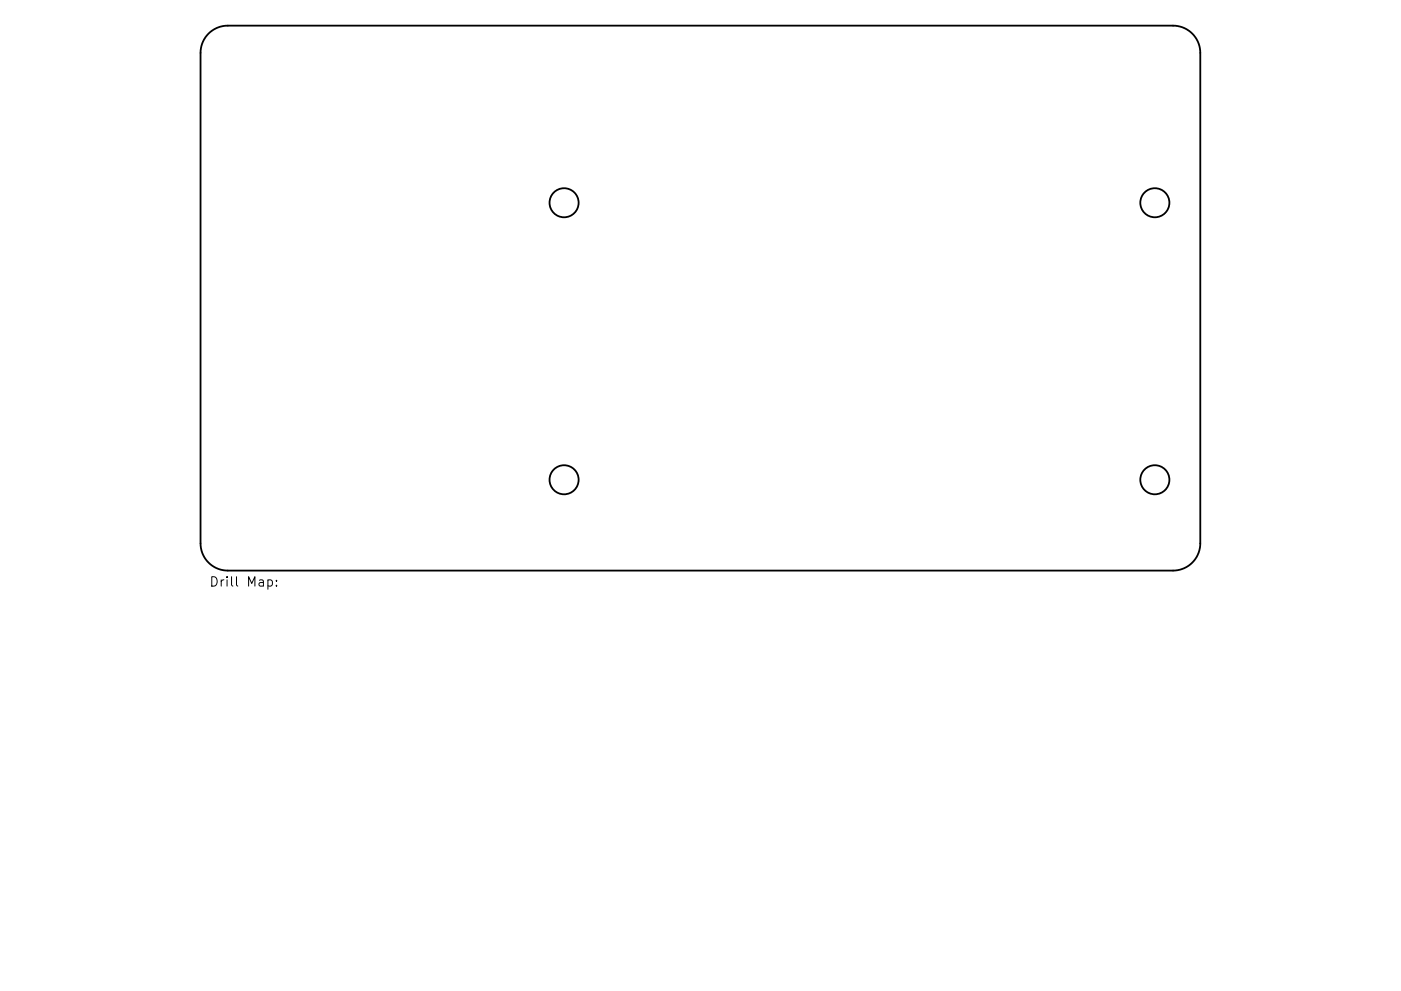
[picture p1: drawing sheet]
<svg xmlns="http://www.w3.org/2000/svg" width="297mm" height="210mm" viewBox="0 0 297 210" stroke-linecap="round" stroke-linejoin="round" font-family="sans-serif">
<defs><g id="words">
<g font-size="2.8">
<text x="44.3" y="125.1">Drill</text>
<text x="52.3" y="125.1">Map:</text>
</g>
</g></defs>
<g fill="none" stroke="#000" stroke-width=".39">
<path d="M44.2 7.1a5.8 5.8 0 0 1 4.1-1.7h200.4a5.8 5.8 0 0 1 5.8 5.8v104.1a5.8 5.8 0 0 1-5.8 5.8h-200.4a5.8 5.8 0 0 1-5.8-5.8v-104.1a5.8 5.8 0 0 1 1.7-4.1z"/>
<circle cx="119.6" cy="43" r="3.1"/>
<circle cx="244.9" cy="43" r="3.1"/>
<circle cx="119.6" cy="101.8" r="3.1"/>
<circle cx="244.9" cy="101.8" r="3.1"/>
</g>
<path d="M50.1 122.4v1.7l.3 .3" fill="none" stroke="#000" stroke-width=".21"/>
<use href="#words"/>
</svg>
